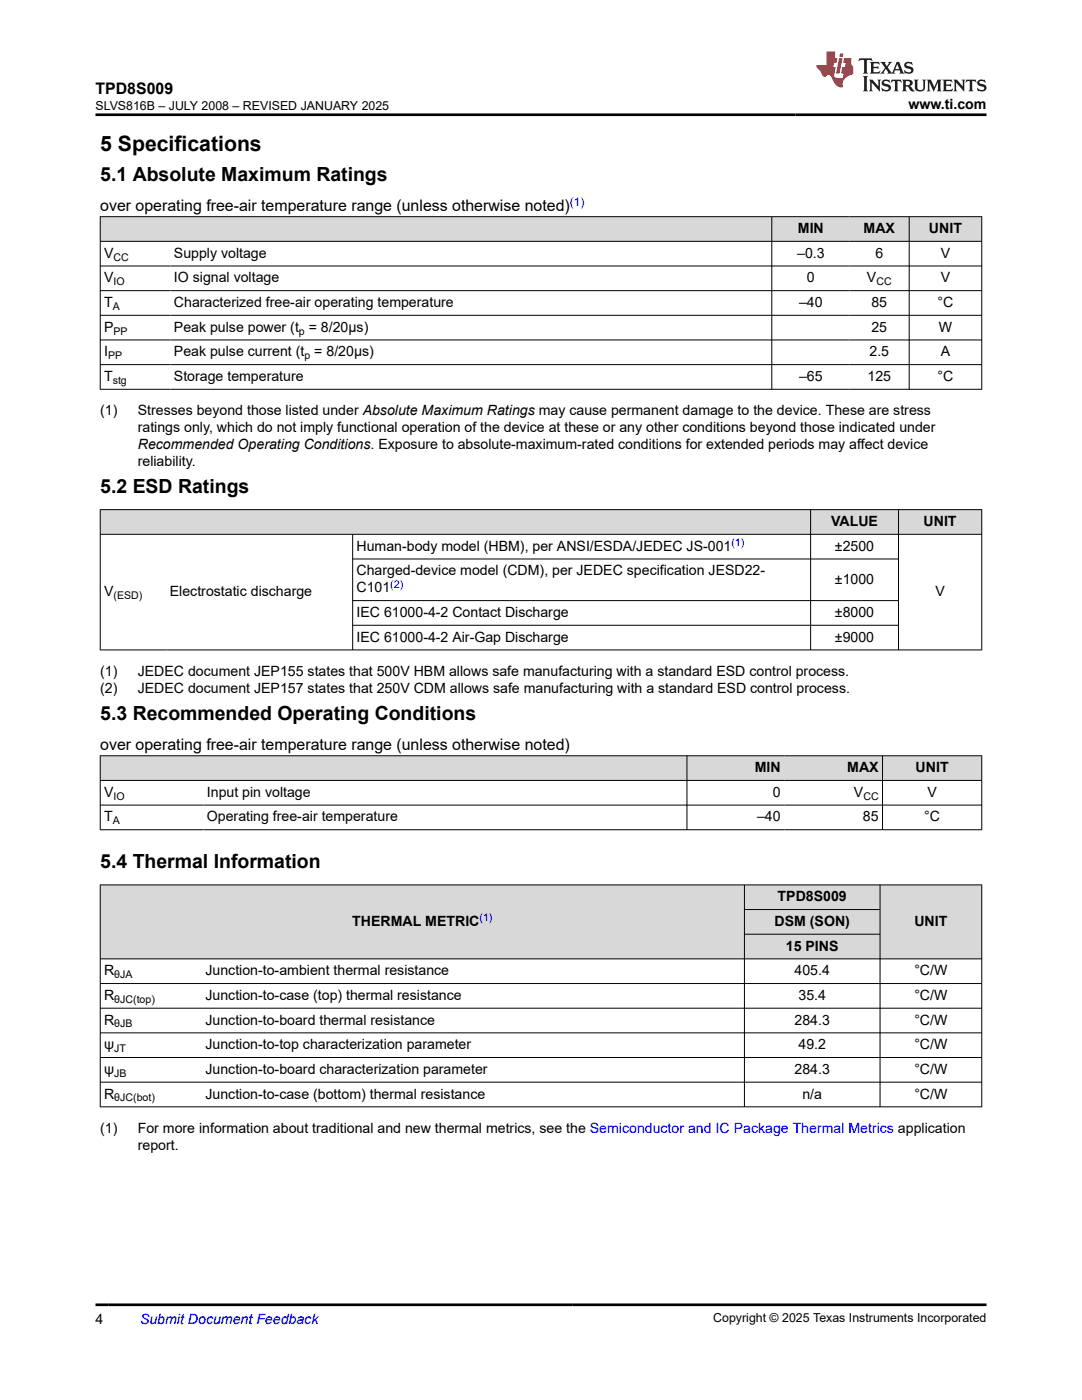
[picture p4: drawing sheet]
<svg xmlns="http://www.w3.org/2000/svg" width="216mm" height="279mm" viewBox="0 0 216 279" stroke-linecap="round" stroke-linejoin="round" font-family="sans-serif">
<defs><g id="words">
<text font-size="4.2" x="20" y="30.2">5 Specifications</text>
<g font-size="3.9">
<text x="20" y="36">5.1 Absolute Maximum Ratings</text>
<text x="20" y="98.4">5.2 ESD Ratings</text>
<text x="20" y="143.6">5.3 Recommended Operating Conditions</text>
<text x="20" y="173.3">5.4 Thermal Information</text>
</g>
<g font-size="3.2">
<text x="19.1" y="18.7">TPD8S009</text>
<text x="20" y="42.2">over operating free-air temperature range (unless otherwise noted)</text>
<text x="20" y="149.8">over operating free-air temperature range (unless otherwise noted)</text>
</g>
<g font-size="2.8">
<text x="181.3" y="21.8">www.ti.com</text>
<text x="159.2" y="46.5">MIN</text>
<text x="172.3" y="46.5">MAX</text>
<text x="185.4" y="46.5">UNIT</text>
<text x="20.8" y="51.4">V</text>
<text x="34.7" y="51.4">Supply voltage</text>
<text x="159.1" y="51.4">–0.3</text>
<text x="174.7" y="51.4">6</text>
<text x="187.7" y="51.4">V</text>
<text x="20.8" y="56.4">V</text>
<text x="34.7" y="56.4">IO signal voltage</text>
<text x="161" y="56.4">0</text>
<text x="173" y="56.4">V</text>
<text x="187.7" y="56.4">V</text>
<text x="20.8" y="61.3">T</text>
<text x="34.7" y="61.3">Characterized free-air operating temperature</text>
<text x="159.5" y="61.3">–40</text>
<text x="173.9" y="61.3">85</text>
<text x="187.1" y="61.3">°C</text>
<text x="20.8" y="66.2">P</text>
<text x="20.8" y="71.1">I</text>
<text x="34.7" y="66.2">Peak pulse power (t = 8/20μs)</text>
<text x="34.7" y="71.1">Peak pulse current (t = 8/20μs)</text>
<text x="173.5" y="71.1">2.5</text>
<text x="173.9" y="66.2">25</text>
<text x="187.3" y="66.2">W</text>
<text x="187.7" y="71.1">A</text>
<text x="20.8" y="76">T</text>
<text x="34.7" y="76">Storage temperature</text>
<text x="159.5" y="76">–65</text>
<text x="173.1" y="76">125</text>
<text x="187.1" y="76">°C</text>
<text x="20" y="82.8">(1)</text>
<text x="27.5" y="82.8">Stresses beyond those listed under Absolute Maximum Ratings may cause permanent damage to the device. These are stress</text>
<text x="27.5" y="86.2">ratings only, which do not imply functional operation of the device at these or any other conditions beyond those indicated under</text>
<text x="27.5" y="89.6">Recommended Operating Conditions. Exposure to absolute-maximum-rated conditions for extended periods may affect device</text>
<text x="27.5" y="93">reliability.</text>
<text x="165.8" y="105">VALUE</text>
<text x="184.3" y="105">UNIT</text>
<text x="71.1" y="109.9">Human-body model (HBM), per ANSI/ESDA/JEDEC JS-001</text>
<text x="166.6" y="109.9">±2500</text>
<text x="20.8" y="119">V</text>
<text x="33.9" y="119">Electrostatic discharge</text>
<text x="71.1" y="114.8">Charged-device model (CDM), per JEDEC specification JESD22-</text>
<text x="71.1" y="118.2">C101</text>
<text x="166.6" y="116.5">±1000</text>
<text x="186.7" y="119">V</text>
<text x="71.1" y="123.1">IEC 61000-4-2 Contact Discharge</text>
<text x="166.6" y="123.1">±8000</text>
<text x="71.1" y="128.1">IEC 61000-4-2 Air-Gap Discharge</text>
<text x="166.6" y="128.1">±9000</text>
<text x="20" y="134.9">(1)</text>
<text x="27.5" y="134.9">JEDEC document JEP155 states that 500V HBM allows safe manufacturing with a standard ESD control process.</text>
<text x="20" y="138.2">(2)</text>
<text x="27.5" y="138.2">JEDEC document JEP157 states that 250V CDM allows safe manufacturing with a standard ESD control process.</text>
<text x="150.6" y="154.1">MIN</text>
<text x="169.1" y="154.1">MAX</text>
<text x="182.7" y="154.1">UNIT</text>
<text x="20.8" y="159">V</text>
<text x="41.3" y="159">Input pin voltage</text>
<text x="154.2" y="159">0</text>
<text x="170.4" y="159">V</text>
<text x="185.1" y="159">V</text>
<text x="20.8" y="163.9">T</text>
<text x="41.3" y="163.9">Operating free-air temperature</text>
<text x="151.1" y="163.9">–40</text>
<text x="172.2" y="163.9">85</text>
<text x="184.4" y="163.9">°C</text>
<text x="155.2" y="179.9">TPD8S009</text>
<text x="70.3" y="184.8">THERMAL METRIC</text>
<text x="154.5" y="184.8">DSM (SON)</text>
<text x="182.5" y="184.8">UNIT</text>
<text x="156.8" y="189.7">15 PINS</text>
<text x="20.8" y="194.6">R</text>
<text x="41" y="194.6">Junction-to-ambient thermal resistance</text>
<text x="158.5" y="194.6">405.4</text>
<text x="182.4" y="194.6">°C/W</text>
<text x="20.8" y="199.6">R</text>
<text x="41" y="199.6">Junction-to-case (top) thermal resistance</text>
<text x="159.3" y="199.6">35.4</text>
<text x="182.4" y="199.6">°C/W</text>
<text x="20.8" y="204.5">R</text>
<text x="20.8" y="209.4">ψ</text>
<text x="41" y="204.5">Junction-to-board thermal resistance</text>
<text x="41" y="209.4">Junction-to-top characterization parameter</text>
<text x="158.5" y="204.5">284.3</text>
<text x="159.3" y="209.4">49.2</text>
<text x="182.4" y="204.5">°C/W</text>
<text x="182.4" y="209.4">°C/W</text>
<text x="20.8" y="214.3">ψ</text>
<text x="41" y="214.3">Junction-to-board characterization parameter</text>
<text x="158.5" y="214.3">284.3</text>
<text x="182.4" y="214.3">°C/W</text>
<text x="20.8" y="219.2">R</text>
<text x="41" y="219.2">Junction-to-case (bottom) thermal resistance</text>
<text x="160.1" y="219.2">n/a</text>
<text x="182.4" y="219.2">°C/W</text>
<text x="20" y="226">(1)</text>
<text x="27.5" y="226">For more information about traditional and new thermal metrics, see the Semiconductor and IC Package Thermal Metrics application</text>
<text x="27.5" y="229.4">report.</text>
<text x="19.1" y="264.2">4</text>
</g>
<text font-size="2.8" fill="#00f" x="27.9" y="264.2">Submit Document Feedback</text>
<g font-size="2.5">
<text x="19.1" y="21.9">SLVS816B – JULY 2008 – REVISED JANUARY 2025</text>
<text x="142.3" y="263.9">Copyright © 2025 Texas Instruments Incorporated</text>
</g>
<text font-size="2.4" fill="#00f" x="113.7" y="41.1">(1)</text>
<g font-size="2.1">
<text x="22.6" y="52">CC</text>
<text x="22.6" y="56.9">IO</text>
<text x="174.9" y="56.9">CC</text>
<text x="22.5" y="61.8">A</text>
<text x="21.6" y="71.7">PP</text>
<text x="22.6" y="66.8">PP</text>
<text x="59.7" y="66.8">p</text>
<text x="60.8" y="71.7">p</text>
<text x="22.5" y="76.6">stg</text>
<text x="22.6" y="119.5">(ESD)</text>
<text x="22.6" y="159.6">IO</text>
<text x="172.3" y="159.6">CC</text>
<text x="22.5" y="164.5">A</text>
<text x="22.8" y="195.2">θJA</text>
<text x="22.8" y="200.1">θJC(top)</text>
<text x="22.8" y="210">JT</text>
<text x="22.8" y="205">θJB</text>
<text x="22.8" y="214.9">JB</text>
<text x="22.8" y="219.8">θJC(bot)</text>
</g>
<g font-size="2.1" fill="#00f">
<text x="146" y="109">(1)</text>
<text x="77.9" y="117.3">(2)</text>
<text x="95.7" y="183.9">(1)</text>
</g>
</g></defs>
<g fill="#d8d8d8">
<path d="M20 43.2h175.9v5h-175.9z" fill-rule="evenodd"/>
<path d="M20.1 43.3h133.8v4.8h-133.8z" fill-rule="evenodd"/>
<path d="M154.1 43.3h15.5v4.8h-15.5z" fill-rule="evenodd"/>
<path d="M169.6 43.3h11.8v4.8h-11.8z" fill-rule="evenodd"/>
<path d="M181.5 43.3h14.3v4.8h-14.3z" fill-rule="evenodd"/>
</g>
<path d="M19.9 43.2h176.1M19.9 48.2h176.1M19.9 53.1h176.1M19.9 58h176.1M20 43.2v34.6M154 43.2v34.6M181.4 43.2v34.6M195.9 43.2v34.6M19.9 62.9h176.1M19.9 67.8h176.1M19.9 72.8h176.1M19.9 77.7h176.1" fill="none" stroke="#000" stroke-width=".2"/>
<g fill="#d8d8d8">
<path d="M20 101.7h175.9v4.9h-175.9z" fill-rule="evenodd"/>
<path d="M20.1 101.8h141.6v4.8h-141.6z" fill-rule="evenodd"/>
<path d="M161.8 101.8h17.4v4.8h-17.4z" fill-rule="evenodd"/>
<path d="M179.3 101.8h16.5v4.8h-16.5z" fill-rule="evenodd"/>
</g>
<path d="M19.9 101.7h176.1M19.9 106.6h176.1M20 101.7v28.1M70.4 106.6v23.2M70.4 111.6h108.9M70.4 119.9h108.9M161.7 101.7v28.1M179.3 101.7v28.1M195.9 101.7v28.1M19.9 129.7h176.1M70.4 124.8h108.9" fill="none" stroke="#000" stroke-width=".2"/>
<g fill="#d8d8d8">
<path d="M20 150.8h175.9v5h-175.9z" fill-rule="evenodd"/>
<path d="M20.1 150.9h116.9v4.8h-116.9z" fill-rule="evenodd"/>
<path d="M137.1 150.9h19.4v4.8h-19.4z" fill-rule="evenodd"/>
<path d="M156.5 150.9h19.5v4.8h-19.5z" fill-rule="evenodd"/>
<path d="M176.2 150.9h19.6v4.8h-19.6z" fill-rule="evenodd"/>
</g>
<path d="M19.9 150.8h176.1M19.9 155.8h176.1M20 150.8v14.9M137.1 150.8v14.9M176.1 150.8v14.9M195.9 150.8v14.9M19.9 160.7h176.1M19.9 165.6h176.1" fill="none" stroke="#000" stroke-width=".2"/>
<g fill="#d8d8d8">
<path d="M20 176.6h175.9v4.9h-175.9z" fill-rule="evenodd"/>
<path d="M20.1 176.7h128.4v14.6h-128.4z" fill-rule="evenodd"/>
<path d="M148.6 176.7h26.9v4.8h-26.9z" fill-rule="evenodd"/>
<path d="M175.7 176.7h20.1v14.6h-20.1z" fill-rule="evenodd"/>
<path d="M148.6 181.6h26.9v4.8h-26.9z" fill-rule="evenodd"/>
<path d="M148.6 186.5h26.9v4.8h-26.9z" fill-rule="evenodd"/>
</g>
<g fill="none" stroke="#000" stroke-width=".2">
<path d="M19.9 176.6h176.1M20 176.5v44.5M148.5 176.5v44.5M175.6 176.5v44.5M195.9 176.5v44.5M19.9 191.4h176.1M19.9 196.3h176.1M148.5 181.5h27.2M148.5 186.4h27.2M19.9 201.2h176.1M19.9 206.1h176.1M19.9 211h176.1"/>
<path d="M19.9 216h176.1M19.9 220.9h176.1"/>
</g>
<path d="M171.5 11.6l-.2 .6 .5-.2h.6v.1v2.2l-.2 .4h1l-.2-.4v-2.2v-.1h.5l.6 .2-.2-.6zM173.6 12.4l.2 .3v1.6l-.2 .4h1.9l.1-.6a1.08 1.08 0 0 1-1.3 .2v-.7h.6l.4 .2v-.7l-.4 .2h-.6v-.5l.2-.2a1 1 0 0 1 1 .3l-.1-.5zM175.7 12.4l.9 1.1-1 1.2h.9l-.2-.2 .5-.8 .4 .8-.2 .2h1.6l-.2-.2 .2-.5h.9l.1 .5-.1 .2h.9l-.2-.4-.8-1.9h-.5l-.9 2.1-.9-1.1 .9-1h-.8l.2 .2-.4 .6-.4-.6 .2-.2zM179 12.8l.4 1h-.7zM180.7 12.5a.65 .65 0 0 0-.2 .7 .65 .65 0 0 0 .6 .5l.6 .1 .1 .3a.79 .79 0 0 1-.7 .4 .79 .79 0 0 1-.7-.5l.1 .7 .2-.1a.93 .93 0 0 0 1.1 0 .93 .93 0 0 0 .4-.9 1.46 1.46 0 0 0-1.2-.6l-.1-.3a1.09 1.09 0 0 1 1.2 .2l-.2-.6-.1 .1-.5-.2zM172.2 15.2l.2 .4v2.2l-.2 .4h1l-.2-.4v-2.2l.2-.4zM173.4 15.9l.2 .4v1.5l-.2 .4h.8l-.3-.4 .1-1.3 1.6 1.8v-2l.2-.4h-.7l.1 .2 .1 1.1-1.2-1.3zM176.2 16a.65 .65 0 0 0-.2 .8 .65 .65 0 0 0 .6 .4l.6 .2 .1 .2a.79 .79 0 0 1-.7 .4 .79 .79 0 0 1-.7-.5l.1 .7 .2-.1a.93 .93 0 0 0 1.1 .1 .93 .93 0 0 0 .4-1 1.46 1.46 0 0 0-1.2-.5l-.1-.4a1.09 1.09 0 0 1 1.2 .2l-.1-.6-.2 .1-.5-.1zM177.9 15.9l-.1 .6a.63 .63 0 0 1 .8-.3v1.6l-.3 .4h1l-.2-.4v-1.6a.66 .66 0 0 1 .8 .3l-.1-.6zM180 15.9l.2 .4v1.5l-.2 .4h1l-.2-.2-.1-.7h.5l.1 .2a.79 .79 0 0 0 1.2 .6l-1-.9a.61 .61 0 0 0 .6-.6 .61 .61 0 0 0-.5-.7zM180.8 16.2h.1a.47 .47 0 0 1 .5 .1 .47 .47 0 0 1 .1 .5l-.1 .1-.7 .1zM182.3 15.9l.2 .2a2.27 2.27 0 0 0 .4 2 1.04 1.04 0 0 0 1.7-.7v-1.3l.2-.2h-.8l.2 .4v1.1a.6 .6 0 0 1-.6 .6 .6 .6 0 0 1-.6-.6v-1.1l.3-.4zM184.9 15.9l.2 .4v1.5l-.2 .4h.8l-.3-.4v-1.4l.9 1.9 .9-1.9v1.4l-.3 .4h1l-.2-.4v-1.5l.2-.4h-.8l-.7 1.5-.6-1.5zM188.1 15.9l.2 .4v1.5l-.2 .4h1.9l.1-.6a1.09 1.09 0 0 1-1.3 .2v-.7h.6l.4 .2v-.6l-.4 .2h-.6v-.6l.2-.1a1.01 1.01 0 0 1 1 .3l-.1-.6zM190.2 15.9l.3 .4v1.5l-.3 .4h.8l-.2-.4v-1.3l1.6 1.8v-2l.2-.4h-.7l.2 .2v1.1l-1.2-1.3zM192.8 15.9l-.1 .6a.63 .63 0 0 1 .8-.3v1.6l-.3 .4h1l-.2-.4v-1.6a.66 .66 0 0 1 .8 .3l-.1-.6zM195.2 16a.65 .65 0 0 0-.2 .8 .65 .65 0 0 0 .6 .4l.6 .2 .2 .2a.79 .79 0 0 1-.7 .4 .79 .79 0 0 1-.7-.5l.1 .7 .2-.1a.93 .93 0 0 0 1 .1 .93 .93 0 0 0 .5-1 1.46 1.46 0 0 0-1.3-.5v-.4a1.09 1.09 0 0 1 1.2 .2l-.2-.6-.2 .1-.5-.1z" fill="#231f20"/>
<path d="M164.9 10.3v2.7h-2l.1 .4 .8 1a.95 .95 0 0 0 1 .9 .59 .59 0 0 1 .5-.4 .59 .59 0 0 1 .5 .3l.4 .8a1.59 1.59 0 0 0 2.1 1.4 1.61 1.61 0 0 1 1-2.3l1-.3-.1-1.5a1.59 1.59 0 0 1-.3-1.7h-1.5l-.2 .9h.6l-.2 .9h-.5l-.2 .9v.3l.4 .1-.1 .9h-.7a.73 .73 0 0 1-1-.7l.3-1.5h-.5l.1-.9h.5l.2-.9h-.5v-1.3zM167.4 11.6l-.6 3.1h.7l.6-3.1zM167.6 10.7l-.1 .6h.7l.1-.6z" fill="#ed1c24"/>
<path d="M19.1 22.9h177.8M19.1 260.4h177.8" fill="none" stroke="#000" stroke-width=".53"/>
<use href="#words"/>
</svg>
